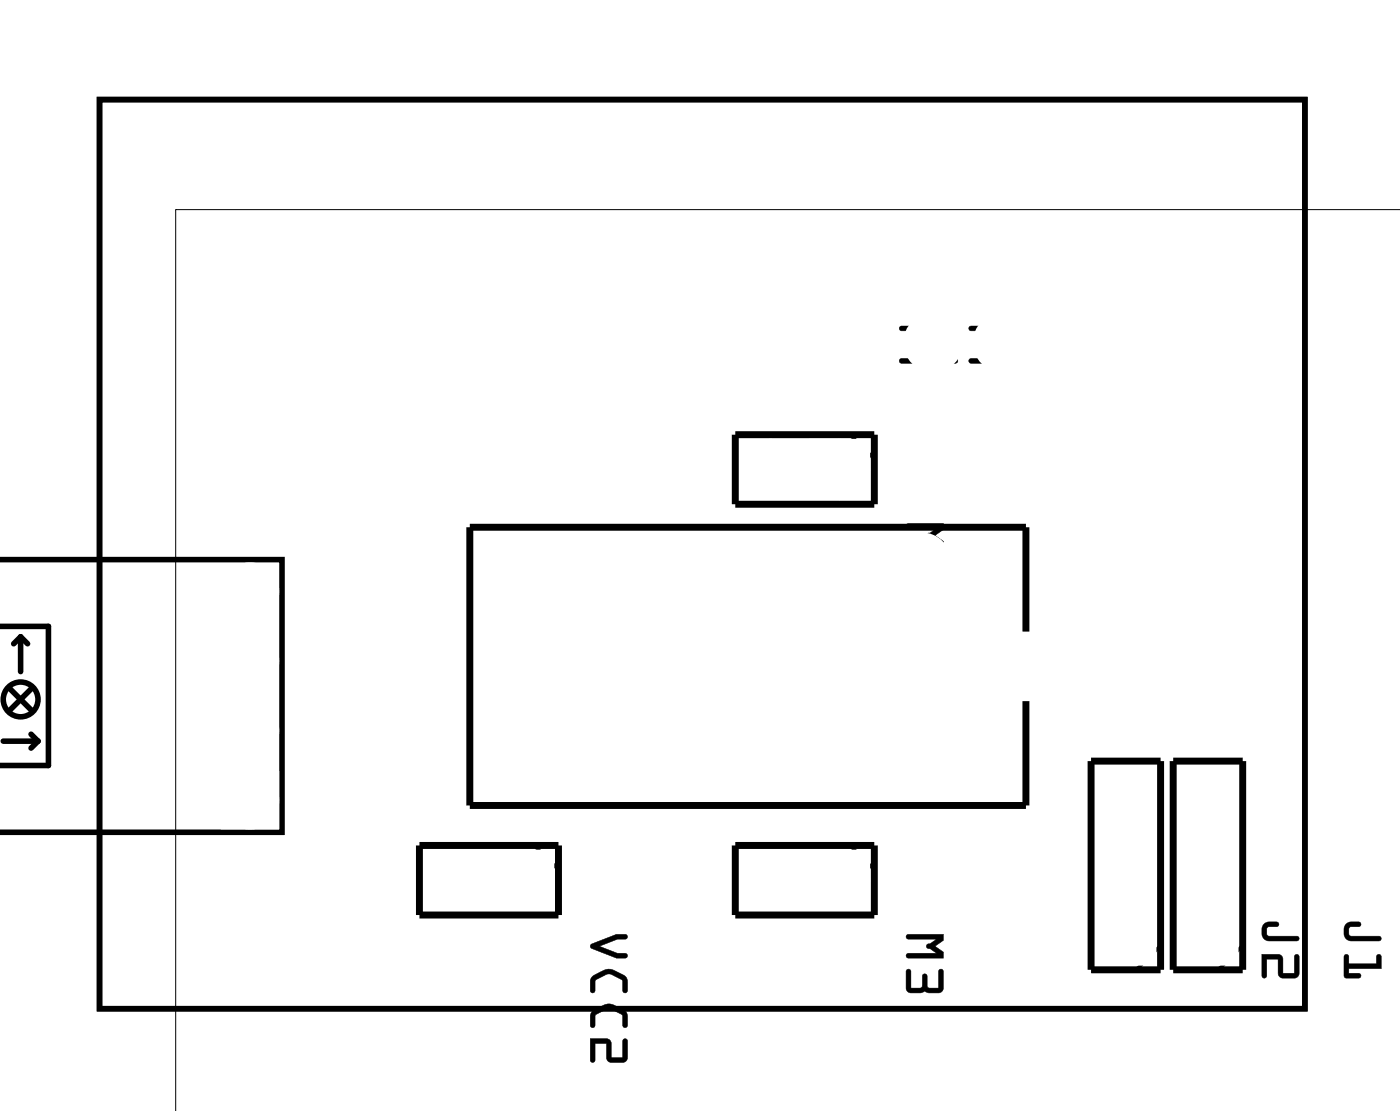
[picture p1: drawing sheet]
<svg xmlns="http://www.w3.org/2000/svg" width="51mm" height="41mm" viewBox="0 0 51 41" stroke-linecap="round" stroke-linejoin="round" font-family="sans-serif">
<g fill="none" stroke="#000" stroke-width=".2">
<path d="M3.6 3.6h44.1v33.2h-44.1zM-.1 20.4h10.4v10h-10.4M-.1 22.9h1.9v5.1h-1.9M.1 27.1h1.3M.4 25.2l.7 .7M.8 23.3v1.2M.8 23.3l.2 .2M.8 23.3l-.3 .2M1.1 26.8l.3 .3M1.1 25.2l-.7 .7M1.4 27.1l-.3 .2"/>
<circle cx=".8" cy="25.5" r=".64"/>
</g>
<g fill="#000">
<path d="M3.6 3.6h44.1v33.2h-44.1zM3.6 3.6v33.2h44.1v-33.2z"/>
<path d="M32.9 11.9h.7a.1 .1 0 0 1 .1 .1 .1 .1 0 0 1-.1 .1h-.2v1h.2a.1 .1 0 0 1 .1 .1 .1 .1 0 0 1-.1 .1h-.7a.1 .1 0 0 1-.1-.1 .1 .1 0 0 1 .1-.1h.3v-1h-.3zM32.9 11.9v.2h.3v1h-.3v.1l.8 .1v-.2h-.3v-1h.3v-.1zM34.4 12l.5-.1a.1 .1 0 0 1 .1 .1 .1 .1 0 0 1-.1 .1h-.4l-.2 .5 .2 .5h.4a.1 .1 0 0 1 .1 .1 .1 .1 0 0 1-.1 .1l-.5-.1-.2-.4-.1-.3zM34.4 12l-.2 .4a.83 .83 0 0 0 .3 .8l.4 .1 .1-.1-.1-.1h-.4l-.2-.4v-.2l.2-.4h.4l.1-.1-.1-.1h-.3zM35.4 11.9h.5v1.2h.2v-.4a.1 .1 0 0 1 .1-.1 .1 .1 0 0 1 .1 .1l-.1 .5-.7 .1a.1 .1 0 0 1-.1-.1 .1 .1 0 0 1 .1-.1h.2v-1h-.3zM35.4 11.9l.1 .2h.3v1h-.3l-.1 .1 .8 .1v-.6h-.1v.4h-.2v-1.2z"/>
<path d="M32.9 11.9l.8 .1v.1h-.3v1h.3v.2l-.8-.1v-.1h.3v-1h-.3zM34.4 12l.2-.1 .4 .1-.1 .1h-.4l-.2 .5 .2 .5h.4l.1 .1-.1 .1a.6 .6 0 0 1-.8-.6l.1-.3zM35.4 11.9h.5v1.2h.2v-.4h.1v.6l-.8-.1 .1-.1h.2v-1h-.2z"/>
<path d="M33.1 19.1h1.4v.2l-.3 .3 .3 .2v.2l-1.4-.1 .1-.1h1l-.2-.2a.1 .1 0 0 1-.2 0 .11 .11 0 0 1 .2-.1l.2-.2h-1zM33.1 20.4h.7l.1 .7h.4v-.6l.1-.1 .1 .7-.2 .2-.5-.1-.1-.1v-.5h-.4v.6l-.1 .1z"/>
<path d="M33.1 19.1h1.4v.2l-.3 .3 .3 .2v.2h-1.3a.1 .1 0 0 1-.1-.1 .1 .1 0 0 1 .1-.1h1l-.2-.2a.1 .1 0 0 1-.2 0 .11 .11 0 0 1 .2-.1l.2-.2h-1l-.1-.1zM33.1 19.2l.1 .1h1l-.3 .3 .4 .2h-1.1l-.1 .1 .1 .1h1.3v-.2l-.4-.2 .4-.3v-.2zM33.1 20.4h.7l.1 .7h.4v-.6a.1 .1 0 0 1 .1-.1 .1 .1 0 0 1 .1 .1v.6l-.1 .2-.7-.1v-.6h-.4v.6a.1 .1 0 0 1-.1 .1 .1 .1 0 0 1-.1-.1zM33.1 20.4l.1 .8h.1v-.6h.4v.5l.1 .1h.5l.1-.1v-.7l-.1 .1v.6h-.4l-.1-.7z"/>
<path d="M21.6 34.5l.9-.4h.4v.2h-.3l-.7 .3 .7 .2h.3v.1l-.4 .1-.9-.4zM21.7 35.6l.5-.2h.2l.5 .3v.5h-.1l-.1-.4-.5-.2-.4 .2-.1 .4-.1 .1v-.5zM21.7 36.9l.5-.2h.2l.5 .3v.5h-.1l-.1-.4-.5-.3-.4 .3-.1 .4h-.1v-.4zM21.6 37.9l.7 .1v.6h.5v-.6l.1-.1v.8l-.1 .1h-.5l-.1-.2v-.5h-.5v.6l-.1 .1z"/>
<path d="M21.6 34.5l.9-.4h.3a.1 .1 0 0 1 .1 .1 .1 .1 0 0 1-.1 .1h-.2l-.7 .3 .7 .2h.2a.1 .1 0 0 1 .1 .1 .1 .1 0 0 1-.1 .1h-.3l-.9-.4zM21.6 34.5v.1l.9 .4 .4-.1v-.1h-.3l-.7-.2 .7-.3h.3v-.2h-.4zM21.6 35.6l.6-.2h.2l.5 .3v.5a.1 .1 0 0 1-.1 .1 .1 .1 0 0 1-.1-.1v-.4l-.5-.2-.4 .2v.4a.1 .1 0 0 1-.1 .1 .1 .1 0 0 1-.1-.1zM21.7 35.7l-.1 .1v.4h.1v-.4l.5-.2 .5 .2 .1 .4h.1v-.5l-.5-.3a.77 .77 0 0 0-.7 .3zM21.6 36.9l.6-.2h.2l.5 .3v.4a.1 .1 0 0 1-.1 .1 .1 .1 0 0 1-.1-.1v-.3l-.5-.3-.4 .3v.3a.1 .1 0 0 1-.1 .1 .1 .1 0 0 1-.1-.1zM21.7 36.9l-.1 .2v.4h.1v-.4l.5-.3 .5 .3 .1 .4h.1v-.5l-.5-.3a.77 .77 0 0 0-.7 .2zM21.6 37.9l.7 .1v.6h.5l-.1-.6a.1 .1 0 0 1 .1-.1 .1 .1 0 0 1 .1 .1v.6l-.1 .2h-.6v-.7h-.5l.1 .6a.1 .1 0 0 1-.1 .1 .1 .1 0 0 1-.1-.1zM21.6 37.9v.9l.1-.1v-.6h.5v.5l.1 .2h.5l.1-.1v-.8l-.1 .1v.6h-.5v-.6z"/>
<path d="M33.1 34.1h1.4v.2l-.3 .3 .3 .2v.2l-1.4-.1 .1-.1h1l-.2-.2a.1 .1 0 0 1-.2 0 .11 .11 0 0 1 .2-.1l.2-.2h-1zM33.1 35.4h.2v.7h.4v-.5h.1h.1v.5h.4v-.6l.1-.1 .1 .7-.2 .2-.5-.1h-.6l-.1-.1z"/>
<path d="M33.1 34.1h1.4v.2l-.3 .3 .3 .2v.2h-1.3a.1 .1 0 0 1-.1-.1 .1 .1 0 0 1 .1-.1h1l-.2-.2a.1 .1 0 0 1-.2 0 .11 .11 0 0 1 .2-.1l.2-.2h-1l-.1-.1zM33.1 34.2l.1 .1h1l-.3 .3 .4 .2h-1.1l-.1 .1 .1 .1h1.3v-.2l-.4-.2 .4-.3v-.2zM33.1 35.4h.2v.7l.4-.1v-.4a.1 .1 0 0 1 .1 0 .1 .1 0 0 1 .1 0v.4l.4 .1v-.6a.1 .1 0 0 1 .1-.1 .1 .1 0 0 1 .1 .1v.6l-.1 .2-.6-.1-.5 .1-.2-.2zM33.1 35.4v.7l.1 .1h.6h.5l.1-.1v-.7l-.1 .1v.6h-.4v-.5h-.1h-.1v.5h-.4v-.7z"/>
<path d="M46.2 33.7h.2h.3v.1l-.4 .1v.3h1.1l.1 .1h-1.2l-.2-.2zM46.1 34.8l.7 .1 .1 .6h.4v-.6h.1l.1 .7-.2 .1h-.5l-.1-.2v-.5h-.4v.6l-.1 .1z"/>
<path d="M46.2 33.7h.4a.1 .1 0 0 1 .1 .1 .1 .1 0 0 1-.1 0l-.3 .1v.3h1.1a.1 .1 0 0 1 .1 .1 .1 .1 0 0 1-.1 .1l-1.1-.1-.2-.2zM46.2 33.7l-.1 .4 .2 .2h1.2l-.1-.1h-1.1v-.3l.4-.1v-.1h-.3zM46.1 34.8l.7 .1 .1 .6h.4v-.6a.1 .1 0 0 1 .1-.1 .1 .1 0 0 1 .1 .1v.6l-.1 .2h-.7v-.7h-.4v.6a.1 .1 0 0 1-.1 .1 .1 .1 0 0 1-.1-.1zM46.1 34.8l.1 .9 .1-.1v-.6h.4v.5l.1 .2h.5l.1-.1v-.7h-.1v.7h-.4l-.1-.7z"/>
<path d="M49.2 33.7h.2h.3v.1l-.4 .1v.3h1.1l.1 .1h-1.2l-.2-.2zM49.1 34.9h.2v.3h1v-.3h.1l.1 .5h-1.2v.1h.4v.2h-.5z"/>
<path d="M49.2 33.7h.4a.1 .1 0 0 1 .1 .1 .1 .1 0 0 1-.1 0l-.3 .1v.3h1.1a.1 .1 0 0 1 .1 .1 .1 .1 0 0 1-.1 .1l-1.1-.1-.2-.2zM49.2 33.7l-.1 .4 .2 .2h1.2l-.1-.1h-1.1v-.3l.4-.1v-.1h-.3zM49.1 34.9h.2v.3h1v-.3a.1 .1 0 0 1 .1-.1 .1 .1 0 0 1 .1 .1v.5h-1.2v.1h.3a.1 .1 0 0 1 .1 .1 .1 .1 0 0 1-.1 .1h-.5zM49.1 34.9l.1 .8h.5v-.1h-.4v-.2h1.2l-.1-.5h-.1v.3h-1v-.3z"/>
</g>
<path d="M51.2 7.7h-44.8v32.9" fill="none" stroke="#000" stroke-width=".04"/>
<path d="M26.9 15.9h5v2.5h-5zM15.3 30.9h5.1v2.5h-5.1zM26.9 30.9h5v2.5h-5zM37.5 23.1v-3.8h-20.3v10.1h20.3v-3.8M39.9 27.8h2.5v7.6h-2.5zM42.9 27.8h2.5v7.6h-2.5z" fill="none" stroke="#000" stroke-width=".25"/>
<path d="M31.1 15.9l.8 .9M19.5 30.9l.9 .9M31.1 30.9l.8 .9M42.4 34.5l-.9 .9M45.4 34.5l-.9 .9" fill="none" stroke="#000" stroke-width=".13"/>
<circle cx="9.1" cy="29.2" r=".72" fill="#fff"/>
<circle cx="9.1" cy="29.2" r=".72" fill="none" stroke="#fff" stroke-width=".69" stroke-linecap="butt"/>
<path d="M8.4 28.5h1.5v1.4h-1.5z" fill="#fff"/>
<path d="M8.4 28.5h1.5v1.4h-1.5z" fill="none" stroke="#fff" stroke-width=".69" stroke-linecap="butt"/>
<circle cx="9.1" cy="26.7" r=".72" fill="#fff"/>
<circle cx="9.1" cy="26.7" r=".72" fill="none" stroke="#fff" stroke-width=".69" stroke-linecap="butt"/>
<circle cx="9.1" cy="24.1" r=".72" fill="#fff"/>
<circle cx="9.1" cy="24.1" r=".72" fill="none" stroke="#fff" stroke-width=".69" stroke-linecap="butt"/>
<circle cx="9.1" cy="21.6" r=".72" fill="#fff"/>
<circle cx="9.1" cy="21.6" r=".72" fill="none" stroke="#fff" stroke-width=".69" stroke-linecap="butt"/>
<circle cx="8.7" cy="10" r=".74" fill="#fff"/>
<circle cx="8.7" cy="10" r=".74" fill="none" stroke="#fff" stroke-width=".69" stroke-linecap="butt"/>
<circle cx="11.2" cy="10" r=".74" fill="#fff"/>
<circle cx="11.2" cy="10" r=".74" fill="none" stroke="#fff" stroke-width=".69" stroke-linecap="butt"/>
<circle cx="13.8" cy="10" r=".74" fill="#fff"/>
<circle cx="13.8" cy="10" r=".74" fill="none" stroke="#fff" stroke-width=".69" stroke-linecap="butt"/>
<circle cx="16.3" cy="10" r=".74" fill="#fff"/>
<circle cx="16.3" cy="10" r=".74" fill="none" stroke="#fff" stroke-width=".69" stroke-linecap="butt"/>
<circle cx="18.9" cy="10" r=".74" fill="#fff"/>
<circle cx="18.9" cy="10" r=".74" fill="none" stroke="#fff" stroke-width=".69" stroke-linecap="butt"/>
<circle cx="21.4" cy="10" r=".74" fill="#fff"/>
<circle cx="21.4" cy="10" r=".74" fill="none" stroke="#fff" stroke-width=".69" stroke-linecap="butt"/>
<circle cx="23.9" cy="10" r=".74" fill="#fff"/>
<circle cx="23.9" cy="10" r=".74" fill="none" stroke="#fff" stroke-width=".69" stroke-linecap="butt"/>
<circle cx="26.5" cy="10" r=".74" fill="#fff"/>
<circle cx="26.5" cy="10" r=".74" fill="none" stroke="#fff" stroke-width=".69" stroke-linecap="butt"/>
<circle cx="29" cy="10" r=".74" fill="#fff"/>
<circle cx="29" cy="10" r=".74" fill="none" stroke="#fff" stroke-width=".69" stroke-linecap="butt"/>
<circle cx="31.6" cy="10" r=".74" fill="#fff"/>
<circle cx="31.6" cy="10" r=".74" fill="none" stroke="#fff" stroke-width=".69" stroke-linecap="butt"/>
<circle cx="34.1" cy="10" r=".74" fill="#fff"/>
<circle cx="34.1" cy="10" r=".74" fill="none" stroke="#fff" stroke-width=".69" stroke-linecap="butt"/>
<circle cx="36.6" cy="10" r=".74" fill="#fff"/>
<circle cx="36.6" cy="10" r=".74" fill="none" stroke="#fff" stroke-width=".69" stroke-linecap="butt"/>
<circle cx="39.2" cy="10" r=".74" fill="#fff"/>
<circle cx="39.2" cy="10" r=".74" fill="none" stroke="#fff" stroke-width=".69" stroke-linecap="butt"/>
<circle cx="8.7" cy="12.5" r=".74" fill="#fff"/>
<circle cx="8.7" cy="12.5" r=".74" fill="none" stroke="#fff" stroke-width=".69" stroke-linecap="butt"/>
<circle cx="11.2" cy="12.5" r=".74" fill="#fff"/>
<circle cx="11.2" cy="12.5" r=".74" fill="none" stroke="#fff" stroke-width=".69" stroke-linecap="butt"/>
<circle cx="13.8" cy="12.5" r=".74" fill="#fff"/>
<circle cx="13.8" cy="12.5" r=".74" fill="none" stroke="#fff" stroke-width=".69" stroke-linecap="butt"/>
<circle cx="16.3" cy="12.5" r=".74" fill="#fff"/>
<circle cx="16.3" cy="12.5" r=".74" fill="none" stroke="#fff" stroke-width=".69" stroke-linecap="butt"/>
<circle cx="18.9" cy="12.5" r=".74" fill="#fff"/>
<circle cx="18.9" cy="12.5" r=".74" fill="none" stroke="#fff" stroke-width=".69" stroke-linecap="butt"/>
<circle cx="21.4" cy="12.5" r=".74" fill="#fff"/>
<circle cx="21.4" cy="12.5" r=".74" fill="none" stroke="#fff" stroke-width=".69" stroke-linecap="butt"/>
<circle cx="23.9" cy="12.5" r=".74" fill="#fff"/>
<circle cx="23.9" cy="12.5" r=".74" fill="none" stroke="#fff" stroke-width=".69" stroke-linecap="butt"/>
<circle cx="26.5" cy="12.5" r=".74" fill="#fff"/>
<circle cx="26.5" cy="12.5" r=".74" fill="none" stroke="#fff" stroke-width=".69" stroke-linecap="butt"/>
<circle cx="29" cy="12.5" r=".74" fill="#fff"/>
<circle cx="29" cy="12.5" r=".74" fill="none" stroke="#fff" stroke-width=".69" stroke-linecap="butt"/>
<circle cx="31.6" cy="12.5" r=".74" fill="#fff"/>
<circle cx="31.6" cy="12.5" r=".74" fill="none" stroke="#fff" stroke-width=".69" stroke-linecap="butt"/>
<circle cx="34.1" cy="12.5" r=".74" fill="#fff"/>
<circle cx="34.1" cy="12.5" r=".74" fill="none" stroke="#fff" stroke-width=".69" stroke-linecap="butt"/>
<circle cx="36.6" cy="12.5" r=".74" fill="#fff"/>
<circle cx="36.6" cy="12.5" r=".74" fill="none" stroke="#fff" stroke-width=".69" stroke-linecap="butt"/>
<circle cx="39.2" cy="12.5" r=".74" fill="#fff"/>
<circle cx="39.2" cy="12.5" r=".74" fill="none" stroke="#fff" stroke-width=".69" stroke-linecap="butt"/>
<path d="M35.5 19.8h1.4v1.4h-1.4z" fill="#fff"/>
<path d="M35.5 19.8h1.4v1.4h-1.4z" fill="none" stroke="#fff" stroke-width=".76" stroke-linecap="butt"/>
<circle cx="36.2" cy="20.5" r=".7" fill="#fff"/>
<circle cx="36.2" cy="20.5" r=".7" fill="none" stroke="#fff" stroke-width=".76" stroke-linecap="butt"/>
<circle cx="36.2" cy="28.1" r=".7" fill="#fff"/>
<circle cx="36.2" cy="28.1" r=".7" fill="none" stroke="#fff" stroke-width=".76" stroke-linecap="butt"/>
<circle cx="33.7" cy="20.5" r=".7" fill="#fff"/>
<circle cx="33.7" cy="20.5" r=".7" fill="none" stroke="#fff" stroke-width=".76" stroke-linecap="butt"/>
<circle cx="33.7" cy="28.1" r=".7" fill="#fff"/>
<circle cx="33.7" cy="28.1" r=".7" fill="none" stroke="#fff" stroke-width=".76" stroke-linecap="butt"/>
<circle cx="31.1" cy="20.5" r=".7" fill="#fff"/>
<circle cx="31.1" cy="20.5" r=".7" fill="none" stroke="#fff" stroke-width=".76" stroke-linecap="butt"/>
<circle cx="31.1" cy="28.1" r=".7" fill="#fff"/>
<circle cx="31.1" cy="28.1" r=".7" fill="none" stroke="#fff" stroke-width=".76" stroke-linecap="butt"/>
<circle cx="28.6" cy="20.5" r=".7" fill="#fff"/>
<circle cx="28.6" cy="20.5" r=".7" fill="none" stroke="#fff" stroke-width=".76" stroke-linecap="butt"/>
<circle cx="28.6" cy="28.1" r=".7" fill="#fff"/>
<circle cx="28.6" cy="28.1" r=".7" fill="none" stroke="#fff" stroke-width=".76" stroke-linecap="butt"/>
<circle cx="26.1" cy="20.5" r=".7" fill="#fff"/>
<circle cx="26.1" cy="20.5" r=".7" fill="none" stroke="#fff" stroke-width=".76" stroke-linecap="butt"/>
<circle cx="26.1" cy="28.1" r=".7" fill="#fff"/>
<circle cx="26.1" cy="28.1" r=".7" fill="none" stroke="#fff" stroke-width=".76" stroke-linecap="butt"/>
<circle cx="23.5" cy="20.5" r=".7" fill="#fff"/>
<circle cx="23.5" cy="20.5" r=".7" fill="none" stroke="#fff" stroke-width=".76" stroke-linecap="butt"/>
<circle cx="23.5" cy="28.1" r=".7" fill="#fff"/>
<circle cx="23.5" cy="28.1" r=".7" fill="none" stroke="#fff" stroke-width=".76" stroke-linecap="butt"/>
<circle cx="21" cy="20.5" r=".7" fill="#fff"/>
<circle cx="21" cy="20.5" r=".7" fill="none" stroke="#fff" stroke-width=".76" stroke-linecap="butt"/>
<circle cx="21" cy="28.1" r=".7" fill="#fff"/>
<circle cx="21" cy="28.1" r=".7" fill="none" stroke="#fff" stroke-width=".76" stroke-linecap="butt"/>
<circle cx="18.4" cy="20.5" r=".7" fill="#fff"/>
<circle cx="18.4" cy="20.5" r=".7" fill="none" stroke="#fff" stroke-width=".76" stroke-linecap="butt"/>
<circle cx="18.4" cy="28.1" r=".7" fill="#fff"/>
<circle cx="18.4" cy="28.1" r=".7" fill="none" stroke="#fff" stroke-width=".76" stroke-linecap="butt"/>
<path d="M43.4 33.4h1.5v1.5h-1.5z" fill="#fff"/>
<path d="M43.4 33.4h1.5v1.5h-1.5z" fill="none" stroke="#fff" stroke-width=".76" stroke-linecap="butt"/>
<circle cx="44.1" cy="34.1" r=".74" fill="#fff"/>
<circle cx="44.1" cy="34.1" r=".74" fill="none" stroke="#fff" stroke-width=".76" stroke-linecap="butt"/>
<circle cx="44.1" cy="31.6" r=".74" fill="#fff"/>
<circle cx="44.1" cy="31.6" r=".74" fill="none" stroke="#fff" stroke-width=".76" stroke-linecap="butt"/>
<circle cx="44.1" cy="29.1" r=".74" fill="#fff"/>
<circle cx="44.1" cy="29.1" r=".74" fill="none" stroke="#fff" stroke-width=".76" stroke-linecap="butt"/>
<path d="M40.4 33.4h1.5v1.5h-1.5z" fill="#fff"/>
<path d="M40.4 33.4h1.5v1.5h-1.5z" fill="none" stroke="#fff" stroke-width=".76" stroke-linecap="butt"/>
<circle cx="41.1" cy="34.1" r=".74" fill="#fff"/>
<circle cx="41.1" cy="34.1" r=".74" fill="none" stroke="#fff" stroke-width=".76" stroke-linecap="butt"/>
<circle cx="41.1" cy="31.6" r=".74" fill="#fff"/>
<circle cx="41.1" cy="31.6" r=".74" fill="none" stroke="#fff" stroke-width=".76" stroke-linecap="butt"/>
<circle cx="41.1" cy="29.1" r=".74" fill="#fff"/>
<circle cx="41.1" cy="29.1" r=".74" fill="none" stroke="#fff" stroke-width=".76" stroke-linecap="butt"/>
<path d="M29.9 31.4h1.5v1.5h-1.5z" fill="#fff"/>
<path d="M29.9 31.4h1.5v1.5h-1.5z" fill="none" stroke="#fff" stroke-width=".76" stroke-linecap="butt"/>
<circle cx="30.7" cy="32.1" r=".74" fill="#fff"/>
<circle cx="30.7" cy="32.1" r=".74" fill="none" stroke="#fff" stroke-width=".76" stroke-linecap="butt"/>
<circle cx="28.1" cy="32.1" r=".74" fill="#fff"/>
<circle cx="28.1" cy="32.1" r=".74" fill="none" stroke="#fff" stroke-width=".76" stroke-linecap="butt"/>
<path d="M29.9 16.4h1.5v1.5h-1.5z" fill="#fff"/>
<path d="M29.9 16.4h1.5v1.5h-1.5z" fill="none" stroke="#fff" stroke-width=".76" stroke-linecap="butt"/>
<circle cx="30.7" cy="17.1" r=".74" fill="#fff"/>
<circle cx="30.7" cy="17.1" r=".74" fill="none" stroke="#fff" stroke-width=".76" stroke-linecap="butt"/>
<circle cx="28.1" cy="17.1" r=".74" fill="#fff"/>
<circle cx="28.1" cy="17.1" r=".74" fill="none" stroke="#fff" stroke-width=".76" stroke-linecap="butt"/>
<path d="M18.4 31.4h1.5v1.5h-1.5z" fill="#fff"/>
<path d="M18.4 31.4h1.5v1.5h-1.5z" fill="none" stroke="#fff" stroke-width=".76" stroke-linecap="butt"/>
<circle cx="19.1" cy="32.1" r=".74" fill="#fff"/>
<circle cx="19.1" cy="32.1" r=".74" fill="none" stroke="#fff" stroke-width=".76" stroke-linecap="butt"/>
<circle cx="16.6" cy="32.1" r=".74" fill="#fff"/>
<circle cx="16.6" cy="32.1" r=".74" fill="none" stroke="#fff" stroke-width=".76" stroke-linecap="butt"/>
</svg>
